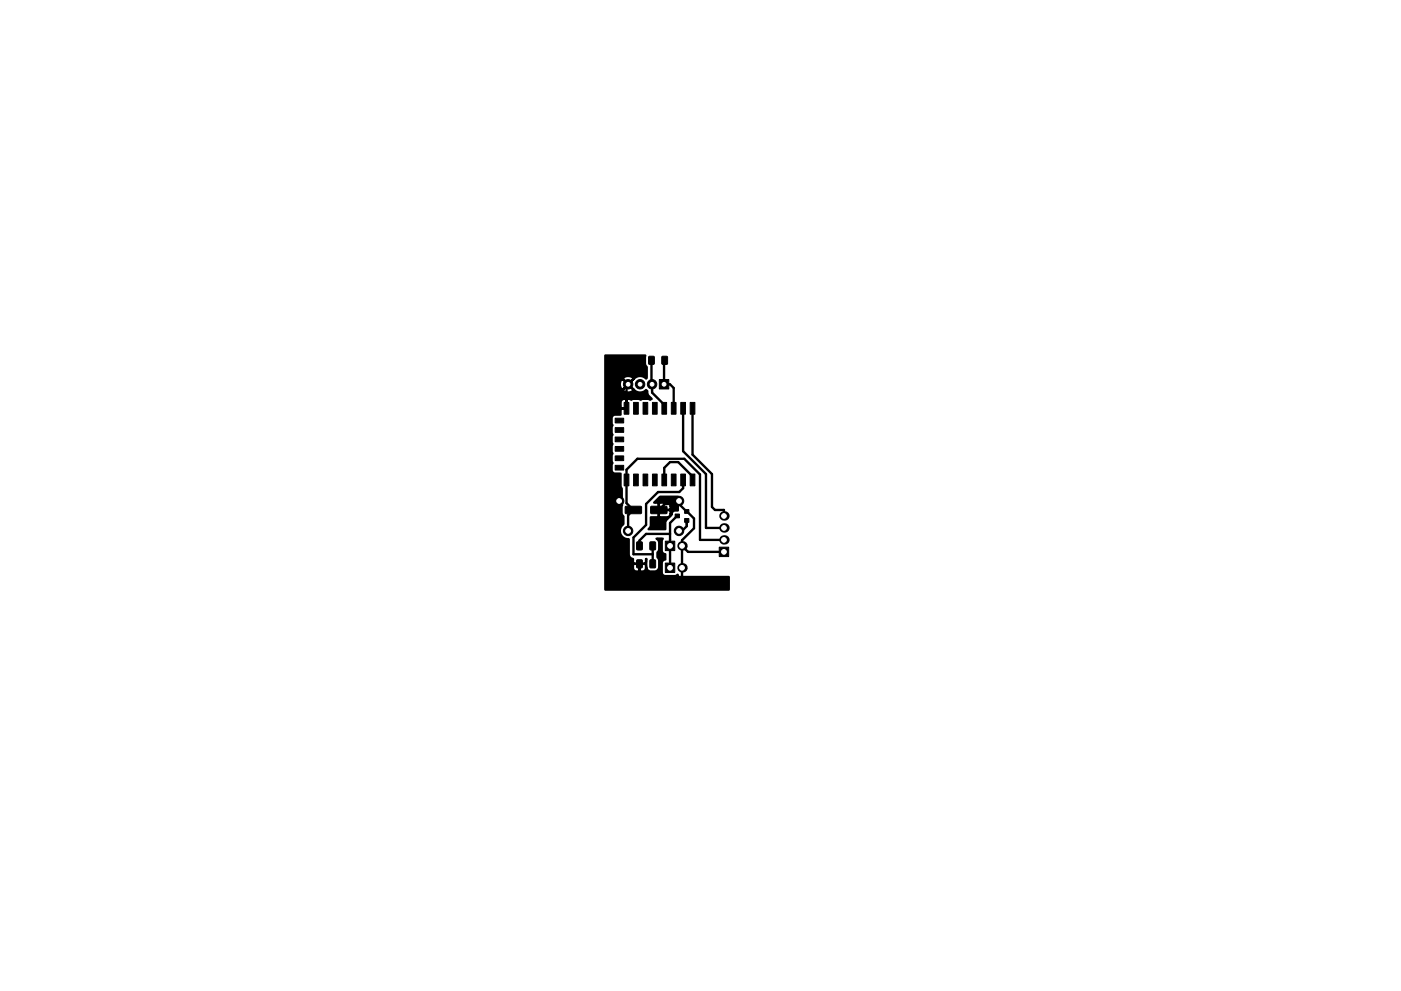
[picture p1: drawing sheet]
<svg xmlns="http://www.w3.org/2000/svg" width="297mm" height="210mm" viewBox="0 0 297 210" stroke-linecap="round" stroke-linejoin="round" font-family="sans-serif">
<g fill="#000" stroke="#000" stroke-width=".21">
<path d="M137.6 75.6l1.1 .1-.1 1.6-1.1-.1zM140.4 75.6l1.1 .1-.1 1.6-1.1-.1zM130.4 88.7h1.8v1h-1.8zM130.4 90.7h1.8v1h-1.8zM130.4 92.7h1.8v1h-1.8zM130.4 94.7h1.8v1h-1.8zM130.4 96.7h1.8v1h-1.8zM130.4 98.7h1.8v1h-1.8zM132.3 85.4h1v2.5h-1zM134.3 85.4h1v2.5h-1zM136.3 85.4h1v2.5h-1zM138.3 85.4h1v2.5h-1z"/>
<path d="M139.8 80.5h2v2h-2zM140.3 85.4h1v2.5h-1zM142.3 85.4h1v2.5h-1zM144.3 85.4h1v2.5h-1zM146.3 85.4h1v2.5h-1zM132.3 100.6h1v2.5h-1zM132.6 107.5l3.3-.1 .1 .2v1.2l-.2 .2h-3.1l-.2-.2zM134.3 100.6h1v2.5h-1zM135 118.8l1.2 .1-.1 1.6-1.1-.1zM135 115l1.2 .1-.1 1.6-1.1-.1zM136.3 100.6h1v2.5h-1zM137.8 118.8l1.2 .1-.1 1.6-1.1-.1z"/>
<path d="M137.8 115l1.2 .1-.1 1.6-1.1-.1zM138 107.5l3.3-.1 .1 .2v1.2l-.2 .2h-3.1l-.2-.2zM138.3 100.6h1v2.5h-1zM140.3 100.6h1v2.5h-1zM142.3 100.6h1v2.5h-1zM141.1 119.5h2v2h-2zM141.1 114.8h2v2h-2zM143.2 109.1h.9v.8h-.9zM144.3 100.6h1v2.5h-1zM145.2 110h.9v.8h-.9zM145.2 108.1h.9v.8h-.9zM146.3 100.6h1v2.5h-1z"/>
<path d="M152.5 116.1h2v2h-2z"/>
<circle cx="133.2" cy="81.5" r="1"/>
<circle cx="135.7" cy="81.5" r="1"/>
<circle cx="138.3" cy="81.5" r="1"/>
<circle cx="131.3" cy="106.3" r="1"/>
<circle cx="133.2" cy="112.6" r="1"/>
<circle cx="144" cy="106.3" r="1"/>
<circle cx="144" cy="112.6" r="1"/>
</g>
<g fill="#000">
<circle cx="144.6" cy="115.8" r="1"/>
<circle cx="153.5" cy="109.5" r="1"/>
<circle cx="153.5" cy="114.5" r="1"/>
<circle cx="153.5" cy="112" r="1"/>
<circle cx="144.6" cy="120.5" r="1"/>
</g>
<g fill="none" stroke="#000" stroke-width=".5">
<path d="M138.1 76.4l.2 6.9 2.5 2.6v.7M140.9 76.4l-.1 .2v4.9h1.2l.8 .8v4.3M131.8 86.6h.1M133.2 81.5l-.4 .4v4.7h-2.2l-1.9 1.9v16.5l1.3 1.3h1.3M144.8 86.6v9.1l4.9 4.9v11.4h3.8M146.8 86.6v9.9l4.2 4.1v7l.6 .6h1.9v1.3M133.2 112.6v-3.3l1.1-1.1-1.5-1.5v-7.1l2.3-2.3h10l3.3 3.4v13.8h5.1M138.4 115.8v3.8M140.8 101.8v-2.5l1.3-1.3h1.7l3 3.1v.7M142.1 113.3h-5.1l-1.4 1.4v1.1M143.6 109.5l-1.5 1.5v9.5M144 106.9l3.1 3.1v2.1l-2.5 2.5v8.8h-7.6l-1.4-1.4v-2.4"/>
<path d="M144 106.9h-3.2l-1.1 1.3M144 106.9h.1M144 106.3v.6M144.6 115.8l1.3 1.3h7.6M144.8 101.8v1.8l-.8 .8h-4.5l-2.5 2.5v4.5l-2.7 2.6v3.6h4.1M145.6 110.4v1.2l-1 1h-.6"/>
</g>
<path d="M139.9 105.4h3.8v2h-1.5a.76 .76 0 0 0-.8-.8h-1.5l-.2 .2v1.4h2.3l.2-.2v-.6h1.5v.9h-.5a.75 .75 0 0 0-.8 .7h-.2v-.6l-.2-.2h-2.3v1.4l.2 .2h1.5a.76 .76 0 0 0 .8-.8h.2v.2l-1.3 1.4v1.7h-3.6l.5-.7v-1.8h1.5l.2-.2v-2.8l-.2-.2h-.8zM128.3 75.4h8.5v1.9l.3 .6v2.3l-.1 .1a1.83 1.83 0 0 0-2.7 .1 1.26 1.26 0 0 0-1.9-.5l-.3 .2v.3l1.1 1.1 1.1-1.1-1.1 1.1-1.1-1.1a1.26 1.26 0 0 0-.5 1.9l.1 .3h.4l1.1-1.1 1.1 1.1-1.1-1.1-1.1 1.1a1.26 1.26 0 0 0 1.8 .5l.3-.1 .1-.4a1.85 1.85 0 0 0 2.7 .1l.2 .3 .2 .9 .8 .7-.4 .2-.3-.2h-1.2a.75 .75 0 0 1-1 0h-1a.75 .75 0 0 1-1 0h-.3l-.2 .2a.76 .76 0 0 0-.8-.1 .76 .76 0 0 0-.4 .7v1l.2 .2h1v-1.8l.1 1.8h-1.1l-.2 .2v1.2h-1.2a.76 .76 0 0 0-.7 .7v1a.75 .75 0 0 1 0 1v1a.75 .75 0 0 1 0 1v1a.75 .75 0 0 1 0 1v1a.75 .75 0 0 1 0 1v1a.75 .75 0 0 1 0 1v1a.76 .76 0 0 0 .7 .8h1.2v2.6l.2 .5 .1 3.6-.1 1.5 .4 .8v1.7a1.76 1.76 0 0 0-.7 2 1.76 1.76 0 0 0 1.8 1.2v3.1a1 1 0 0 0 .9 1.1v.8l.2 .2h2.4l.2-.2v-.8h.1l-.1 1.9v-.7l-.2-.2h-2.4l-.2 .2v.7a.82 .82 0 0 0 .5 .7 .82 .82 0 0 0 .9-.1v-1.5v1.5a.89 .89 0 0 0 1.4-.6l.6 .7 1.2 .1a1.01 1.01 0 0 0 1-1l-.1-1.5-.3-.6v-1l.3-.6 .1-1.4-.2-.6-.4-.3h1.3l-.2 .5v2a.76 .76 0 0 0 .8 .8v1.1a.76 .76 0 0 0-.8 .8v2a.76 .76 0 0 0 .8 .7h2.1l.5-.3 .1 .4 .2 .1h10.5v2.7h-26.2z" fill="#000" stroke="#000" stroke-width=".5"/>
<g fill="#fff" stroke="#fff" stroke-width=".21">
<circle cx="131.3" cy="106.3" r=".5"/>
<circle cx="144" cy="106.3" r=".5"/>
<circle cx="144" cy="112.6" r=".5"/>
<circle cx="133.2" cy="112.6" r=".5"/>
<circle cx="133.2" cy="81.5" r=".4"/>
<circle cx="135.7" cy="81.5" r=".4"/>
<circle cx="138.3" cy="81.5" r=".4"/>
<circle cx="140.8" cy="81.5" r=".4"/>
<circle cx="153.5" cy="109.5" r=".5"/>
<circle cx="153.5" cy="112" r=".5"/>
<circle cx="153.5" cy="114.5" r=".5"/>
<circle cx="153.5" cy="117.1" r=".5"/>
<circle cx="142.1" cy="120.5" r=".5"/>
<circle cx="144.6" cy="120.5" r=".5"/>
<circle cx="142.1" cy="115.8" r=".5"/>
<circle cx="144.6" cy="115.8" r=".5"/>
</g>
</svg>
